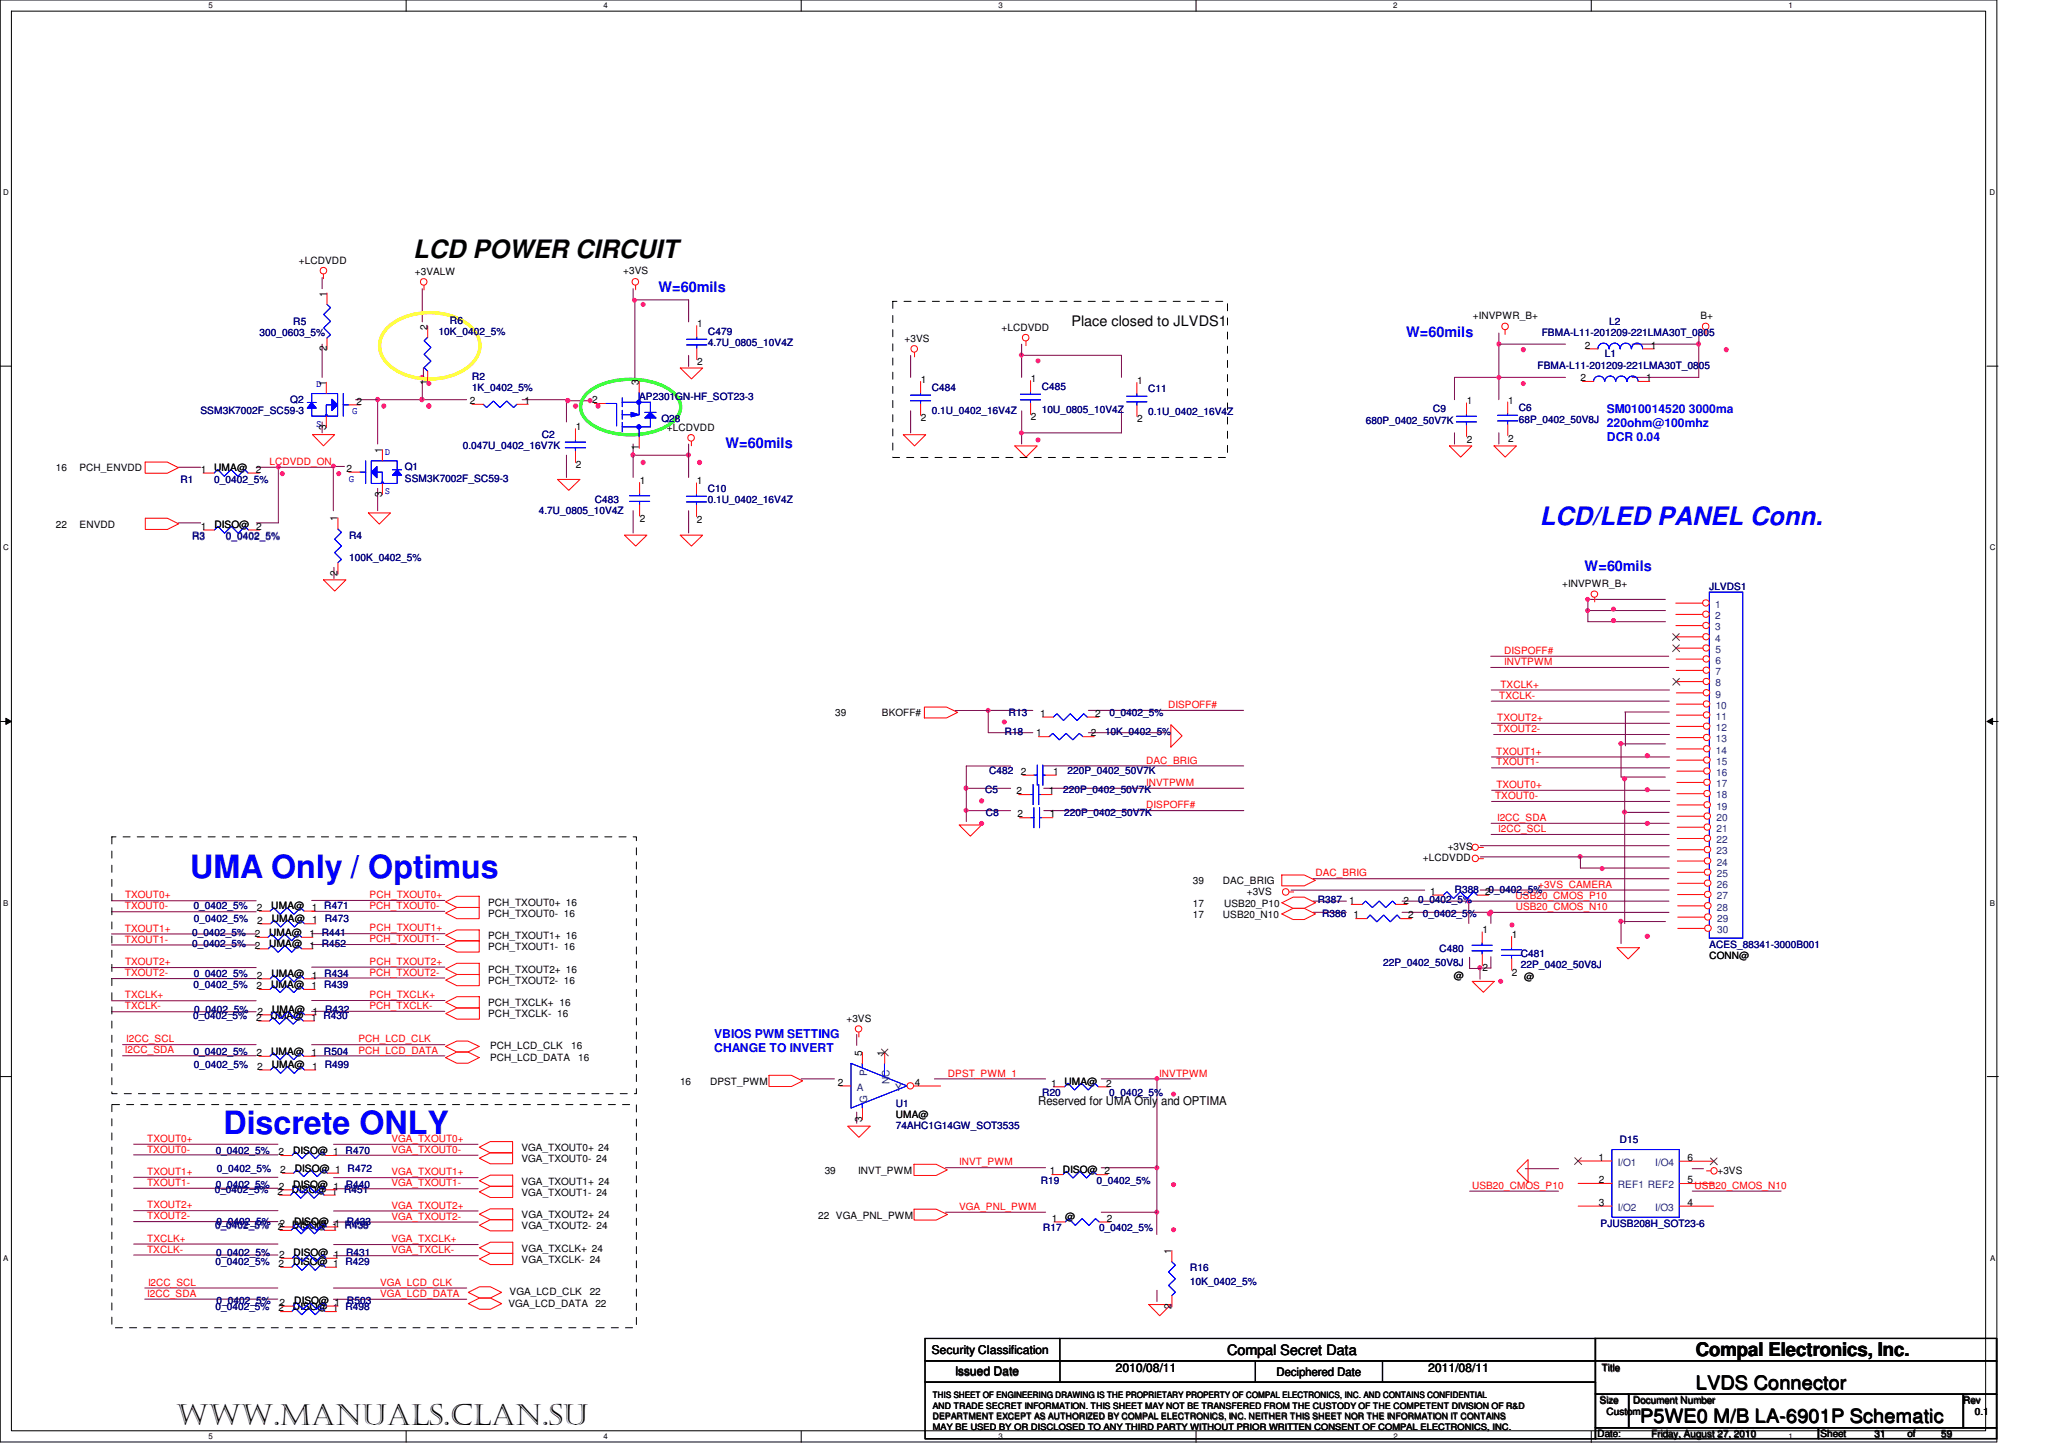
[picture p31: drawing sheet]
<svg xmlns="http://www.w3.org/2000/svg" width="297mm" height="210mm" viewBox="0 0 297 210" stroke-linecap="round" stroke-linejoin="round" font-family="sans-serif">
<defs><g id="words">
<g font-size="4.6" fill="#00f">
<text x="27.4" y="126.6">UMA Only / Optimus</text>
<text x="32.2" y="163.6">Discrete ONLY</text>
</g>
<text font-size="4.2" x="25.4" y="205.5">www.manuals.clan.su</text>
<text font-size="3.7" x="59.6" y="37.2">LCD POWER CIRCUIT</text>
<text font-size="3.7" fill="#00f" x="222.2" y="75.8">LCD/LED PANEL Conn.</text>
<g font-size="2.7">
<text x="244.6" y="195.6">Compal Electronics, Inc.</text>
<text x="244.6" y="200.4">LVDS Connector</text>
<text x="236.6" y="205.2">P5WE0 M/B LA-6901P Schematic</text>
</g>
<g font-size="2.1" fill="#00f">
<text x="95" y="42.2">W=60mils</text>
<text x="202.8" y="48.6">W=60mils</text>
<text x="104.7" y="64.7">W=60mils</text>
<text x="228.6" y="82.4">W=60mils</text>
</g>
<g font-size="2.1">
<text x="154.6" y="47">Place closed to JLVDS1</text>
<text x="177" y="195.5">Compal Secret Data</text>
</g>
<g font-size="1.7" fill="#00f">
<text x="231.8" y="59.6">SM010014520 3000ma</text>
<text x="231.8" y="61.6">220ohm@100mhz</text>
<text x="231.8" y="63.7">DCR 0.04</text>
<text x="103" y="149.7">VBIOS PWM SETTING</text>
<text x="103" y="151.8">CHANGE TO INVERT</text>
</g>
<g font-size="1.7">
<text x="149.8" y="159.4">Reserved for UMA Only and OPTIMA</text>
<text x="134.4" y="195.3">Security Classification</text>
<text x="160.9" y="197.9">2010/08/11</text>
<text x="206" y="197.9">2011/08/11</text>
<text x="137.8" y="198.4">Issued Date</text>
<text x="184.1" y="198.5">Deciphered Date</text>
</g>
<g font-size="1.5" fill="#000080">
<text x="42.3" y="46.9">R5</text>
<text x="64.9" y="46.8">R6</text>
<text x="232.2" y="46.8">L2</text>
<text x="37.4" y="48.5">300_0603_5%</text>
<text x="63.3" y="48.4">10K_0402_5%</text>
<text x="102.1" y="48.3">C479</text>
<text x="102.1" y="50">4.7U_0805_10V4Z</text>
<text x="221.8" y="53.2">FBMA-L11-201209-221LMA30T_0805</text>
<text x="222.4" y="48.4">FBMA-L11-201209-221LMA30T_0805</text>
<text x="231.5" y="51.6">L1</text>
<text x="28.9" y="59.8">SSM3K7002F_SC59-3</text>
<text x="41.9" y="58.1">Q2</text>
<text x="68.1" y="54.9">R2</text>
<text x="68.1" y="56.4">1K_0402_5%</text>
<text x="92.2" y="57.7">AP2301GN-HF_SOT23-3</text>
<text x="134.4" y="56.4">C484</text>
<text x="134.4" y="59.7">0.1U_0402_16V4Z</text>
<text x="150.3" y="56.3">C485</text>
<text x="150.3" y="59.5">10U_0805_10V4Z</text>
<text x="165.6" y="56.6">C11</text>
<text x="165.6" y="59.8">0.1U_0402_16V4Z</text>
<text x="206.7" y="59.5">C9</text>
<text x="66.7" y="64.8">0.047U_0402_16V7K</text>
<text x="78.2" y="63.2">C2</text>
<text x="95.4" y="60.9">Q28</text>
<text x="197" y="61.1">680P_0402_50V7K</text>
<text x="26" y="69.6">R1</text>
<text x="30.9" y="69.6">0_0402_5%</text>
<text x="58.4" y="67.9">Q1</text>
<text x="58.4" y="69.5">SSM3K7002F_SC59-3</text>
<text x="102.1" y="71">C10</text>
<text x="27.7" y="77.8">R3</text>
<text x="32.6" y="77.8">0_0402_5%</text>
<text x="50.4" y="77.7">R4</text>
<text x="77.7" y="74.2">4.7U_0805_10V4Z</text>
<text x="85.8" y="72.5">C483</text>
<text x="102.1" y="72.6">0.1U_0402_16V4Z</text>
<text x="50.4" y="80.9">100K_0402_5%</text>
<text x="145.5" y="103.2">R13</text>
<text x="160" y="103.2">0_0402_5%</text>
<text x="142.7" y="111.6">C482</text>
<text x="154" y="111.6">220P_0402_50V7K</text>
<text x="142.1" y="114.4">C5</text>
<text x="142.2" y="117.7">C8</text>
<text x="153.4" y="114.4">220P_0402_50V7K</text>
<text x="153.5" y="117.7">220P_0402_50V7K</text>
<text x="27.9" y="131.2">0_0402_5%</text>
<text x="209.9" y="128.9">R388</text>
<text x="28" y="133">0_0402_5%</text>
<text x="190.7" y="132.3">R386</text>
<text x="205.3" y="132.3">0_0402_5%</text>
<text x="207.6" y="137.4">C480</text>
<text x="27.9" y="142.5">0_0402_5%</text>
<text x="27.9" y="140.9">0_0402_5%</text>
<text x="199.5" y="139.4">22P_0402_50V8J</text>
<text x="219.4" y="138">C481</text>
<text x="219.4" y="139.7">22P_0402_50V8J</text>
<text x="27.9" y="147">0_0402_5%</text>
<text x="28" y="146.1">0_0402_5%</text>
<text x="27.9" y="152.1">0_0402_5%</text>
<text x="28" y="154.1">0_0402_5%</text>
<text x="129.2" y="159.6">U1</text>
<text x="150.4" y="158.1">R20</text>
<text x="160" y="158.1">0_0402_5%</text>
<text x="31.1" y="166.4">0_0402_5%</text>
<text x="129.2" y="162.8">74AHC1G14GW_SOT3535</text>
<text x="233.7" y="164.9">D15</text>
<text x="31.1" y="171.4">0_0402_5%</text>
<text x="31.3" y="169">0_0402_5%</text>
<text x="150.1" y="170.8">R19</text>
<text x="158.2" y="170.8">0_0402_5%</text>
<text x="31" y="177.2">0_0402_5%</text>
<text x="31.2" y="176.8">0_0402_5%</text>
<text x="50" y="176.8">R433</text>
<text x="150.5" y="177.6">R17</text>
<text x="158.5" y="177.6">0_0402_5%</text>
<text x="230.9" y="177">PJUSB208H_SOT23-6</text>
<text x="31.1" y="182.5">0_0402_5%</text>
<text x="31.2" y="181.2">0_0402_5%</text>
<text x="171.7" y="183.4">R16</text>
<text x="171.7" y="185.3">10K_0402_5%</text>
<text x="31.1" y="188.9">0_0402_5%</text>
<text x="31.2" y="188.1">0_0402_5%</text>
</g>
<g font-size="1.5">
<text x="47.1" y="42.8" transform="rotate(-90 47.1 42.8)">1</text>
<text x="61.7" y="47.5" transform="rotate(-90 61.7 47.5)">2</text>
<text x="100.6" y="47.2">1</text>
<text x="47.1" y="50.7" transform="rotate(-90 47.1 50.7)">2</text>
<text x="100.6" y="52.7">2</text>
<text x="228.6" y="50.3">2</text>
<text x="238.1" y="50.3">1</text>
<text x="47" y="55.7" transform="rotate(-90 47 55.7)">1</text>
<text x="51.5" y="58.4">2</text>
<text x="61.7" y="55.5" transform="rotate(-90 61.7 55.5)">1</text>
<text x="67.8" y="58.3">2</text>
<text x="75.7" y="58.3">1</text>
<text x="85.4" y="58.2">2</text>
<text x="92.2" y="55.5" transform="rotate(-90 92.2 55.5)">3</text>
<text x="132.9" y="55.2">1</text>
<text x="148.7" y="55.1">1</text>
<text x="164.1" y="55.4">1</text>
<text x="211.6" y="58.3">1</text>
<text x="228" y="55">2</text>
<text x="237.5" y="55">1</text>
<text x="47" y="62" transform="rotate(-90 47 62)">3</text>
<text x="55.1" y="65.4" transform="rotate(-90 55.1 65.4)">1</text>
<text x="83.1" y="62">1</text>
<text x="92.2" y="65" transform="rotate(-90 92.2 65)">1</text>
<text x="132.9" y="60.8">2</text>
<text x="148.7" y="60.6">2</text>
<text x="164.1" y="60.9">2</text>
<text x="211.6" y="63.9">2</text>
<text x="29" y="68.2">1</text>
<text x="30.9" y="68">UMA@</text>
<text x="36.9" y="68.2">2</text>
<text x="50" y="68.1">2</text>
<text x="55.1" y="71.7" transform="rotate(-90 55.1 71.7)">3</text>
<text x="83.1" y="67.6">2</text>
<text x="92.3" y="69.8">1</text>
<text x="100.5" y="69.8">1</text>
<text x="29" y="76.4">1</text>
<text x="30.9" y="76.2">DISO@ 2</text>
<text x="48.7" y="75.2" transform="rotate(-90 48.7 75.2)">1</text>
<text x="92.3" y="75.3">2</text>
<text x="100.5" y="75.4">2</text>
<text x="48.7" y="83.1" transform="rotate(-90 48.7 83.1)">2</text>
<text x="150.1" y="103.4">1</text>
<text x="158" y="103.4">2</text>
<text x="147.2" y="111.8">2</text>
<text x="151.9" y="111.8">1</text>
<text x="146.7" y="114.6">2</text>
<text x="146.8" y="117.9">2</text>
<text x="151.3" y="114.6">1</text>
<text x="151.4" y="117.9">1</text>
<text x="37" y="131.4">2</text>
<text x="39.1" y="131.2">UMA@</text>
<text x="45" y="131.4">1 R471</text>
<text x="206.3" y="129.1">1</text>
<text x="214.2" y="129.1">20_0402_5%</text>
<text x="37.1" y="133.2">2</text>
<text x="39.2" y="133">UMA@</text>
<text x="45" y="133.2">1 R473</text>
<text x="195.3" y="132.5">1</text>
<text x="203.1" y="132.5">2</text>
<text x="213.9" y="134.6">1</text>
<text x="218.1" y="135.3">1</text>
<text x="37" y="142.7">2</text>
<text x="37" y="141.2">2</text>
<text x="39.1" y="142.5">UMA@</text>
<text x="39.1" y="140.9">UMA@</text>
<text x="45" y="142.7">1 R439</text>
<text x="45" y="141.2">1 R434</text>
<text x="209.7" y="141.3">@</text>
<text x="213.9" y="140.1">2</text>
<text x="218.1" y="140.8">2</text>
<text x="219.9" y="141.3">@</text>
<text x="36.9" y="147.2">2</text>
<text x="37.1" y="146.4">2</text>
<text x="39" y="147">UMA@</text>
<text x="39.2" y="146.1">UMA@</text>
<text x="44.9" y="147.2">1 R430</text>
<text x="45.1" y="146.4">1 R432</text>
<text x="37" y="152.3">2</text>
<text x="37.1" y="154.3">2</text>
<text x="39.1" y="152.1">UMA@</text>
<text x="39.2" y="154.1">UMA@</text>
<text x="44.9" y="152.3">1 R504</text>
<text x="45" y="154.3">1 R499</text>
<text x="124.4" y="152.3" transform="rotate(-90 124.4 152.3)">5</text>
<text x="127.6" y="152.3" transform="rotate(-90 127.6 152.3)">1</text>
<text x="120.9" y="156.6">2</text>
<text x="124.4" y="161.8" transform="rotate(-90 124.4 161.8)">3</text>
<text x="129.2" y="161.2">UMA@</text>
<text x="132" y="156.6">4</text>
<text x="151.7" y="156.7">1</text>
<text x="153.6" y="156.5">UMA@</text>
<text x="159.6" y="156.8">2</text>
<text x="40.2" y="166.7">2</text>
<text x="42.3" y="166.4">DISO@ 1 R470</text>
<text x="230.6" y="167.4">1</text>
<text x="243.4" y="167.5">6</text>
<text x="40.2" y="171.6">2</text>
<text x="40.4" y="169.2">2</text>
<text x="42.3" y="171.4">DISO@ 1 R440</text>
<text x="42.5" y="169">DISO@ 1 R472</text>
<text x="151.4" y="169.4">1</text>
<text x="153.3" y="169.2">DISO@ 2</text>
<text x="230.6" y="170.7">2</text>
<text x="230.6" y="174">3</text>
<text x="243.4" y="174">4</text>
<text x="243.4" y="170.7">5</text>
<text x="40.1" y="177.5">2</text>
<text x="40.3" y="177">2</text>
<text x="42.2" y="177.2">DISO@ 11 R438</text>
<text x="42.4" y="176.8">DISO@</text>
<text x="151.8" y="176.2">1</text>
<text x="153.7" y="176.1">@</text>
<text x="159.7" y="176.2">2</text>
<text x="40.2" y="182.8">2</text>
<text x="40.3" y="181.5">2</text>
<text x="42.3" y="182.5">DISO@ 1 R429</text>
<text x="42.4" y="181.2">DISO@ 1 R431</text>
<text x="169" y="180.9" transform="rotate(-90 169 180.9)">1</text>
<text x="40.2" y="189.2">2</text>
<text x="40.3" y="188.4">2</text>
<text x="42.3" y="188.9">DISO@ 1 R498</text>
<text x="42.4" y="188.1">DISO@ 1 R503</text>
<text x="169" y="188.9" transform="rotate(-90 169 188.9)">2</text>
</g>
<g font-size="1.5" fill="#00f">
<text x="45.6" y="55.9">D</text>
<text x="50.8" y="59.8">G</text>
<text x="45.6" y="61.5">S</text>
<text x="55.5" y="65.6">D</text>
<text x="50.3" y="69.5">G</text>
<text x="55.5" y="71.2">S</text>
</g>
<g font-size="1.5" fill="#004080">
<text x="247.5" y="105.5">12</text>
<text x="247.5" y="107.1">13</text>
<text x="247.6" y="108.7">14</text>
<text x="247.6" y="110.3">15</text>
<text x="247.6" y="111.9">16</text>
<text x="247.6" y="113.6">17</text>
<text x="247.6" y="115.2">18</text>
<text x="247.6" y="116.8">19</text>
<text x="247.6" y="118.4">20</text>
<text x="247.6" y="120">21</text>
<text x="247.6" y="121.6">22</text>
<text x="247.6" y="123.3">23</text>
<text x="247.7" y="124.9">24</text>
<text x="247.7" y="126.5">25</text>
<text x="247.7" y="128.1">26</text>
<text x="247.7" y="129.7">27</text>
<text x="247.7" y="131.4">28</text>
<text x="247.7" y="133">29</text>
<text x="247.7" y="134.6">30</text>
<text x="125.1" y="155.2" transform="rotate(-90 125.1 155.2)">P</text>
<text x="123.6" y="157.3">A</text>
<text x="125.1" y="159.1" transform="rotate(-90 125.1 159.1)">G</text>
<text x="128.3" y="156.4" transform="rotate(-90 128.3 156.4)">NC</text>
<text x="129.2" y="157.4">Y</text>
<text x="233.4" y="168.2">I/O1</text>
<text x="233.4" y="171.4">REF1 REF2</text>
<text x="238.8" y="168.2">I/O4</text>
<text x="233.4" y="174.7">I/O2</text>
<text x="238.8" y="174.7">I/O3</text>
</g>
<g font-size="1.4">
<text x="43.1" y="38">+LCDVDD</text>
<text x="59.9" y="39.6">+3VALW</text>
<text x="89.9" y="39.5">+3VS</text>
<text x="144.5" y="47.7">+LCDVDD</text>
<text x="212.5" y="46.1">+INVPWR_B+</text>
<text x="245.3" y="46.1">B+</text>
<text x="130.5" y="49.3">+3VS</text>
<text x="217.6" y="58.2">1</text>
<text x="96.2" y="62.1">+LCDVDD</text>
<text x="217.6" y="63.7">2</text>
<text x="8.1" y="68">16</text>
<text x="11.5" y="68">PCH_ENVDD</text>
<text x="8.1" y="76.1">22</text>
<text x="11.5" y="76.1">ENVDD</text>
<text x="225.4" y="84.7">+INVPWR_B+</text>
<text x="120.5" y="103.4">39</text>
<text x="127.2" y="103.4">BKOFF#</text>
<text x="149.5" y="106.2">1</text>
<text x="157.3" y="106.2">2</text>
<text x="205.3" y="124.3">+LCDVDD</text>
<text x="208.9" y="122.6">+3VS</text>
<text x="70.4" y="130.7">PCH_TXOUT0+ 16</text>
<text x="172.1" y="127.6">39</text>
<text x="172.1" y="130.8">17</text>
<text x="176.4" y="127.6">DAC_BRIG</text>
<text x="176.6" y="130.8">USB20_P10</text>
<text x="179.9" y="129.1">+3VS</text>
<text x="194.6" y="130.4">1</text>
<text x="202.5" y="130.4">2</text>
<text x="36.8" y="135.2">2</text>
<text x="36.8" y="136.8">2</text>
<text x="38.8" y="135">UMA@</text>
<text x="38.8" y="136.6">UMA@</text>
<text x="44.6" y="135.2">1 R441</text>
<text x="44.6" y="136.8">1 R452</text>
<text x="70.4" y="132.3">PCH_TXOUT0- 16</text>
<text x="70.4" y="135.5">PCH_TXOUT1+ 16</text>
<text x="70.4" y="137.1">PCH_TXOUT1- 16</text>
<text x="172.1" y="132.4">17</text>
<text x="176.4" y="132.4">USB20_N10</text>
<text x="70.4" y="140.3">PCH_TXOUT2+ 16</text>
<text x="70.4" y="141.9">PCH_TXOUT2- 16</text>
<text x="246.6" y="138.3">CONN@</text>
<text x="70.4" y="145.1">PCH_TXCLK+ 16</text>
<text x="70.4" y="146.8">PCH_TXCLK- 16</text>
<text x="122.1" y="147.4">+3VS</text>
<text x="70.7" y="151.4">PCH_LCD_CLK</text>
<text x="70.7" y="153">PCH_LCD_DATA</text>
<text x="82.4" y="151.4">16</text>
<text x="83.4" y="153">16</text>
<text x="98.1" y="156.5">16</text>
<text x="102.4" y="156.5">DPST_PWM</text>
<text x="75.2" y="166.1">VGA_TXOUT0+ 24</text>
<text x="75.2" y="167.7">VGA_TXOUT0- 24</text>
<text x="40" y="172.4">2</text>
<text x="42.1" y="172.1">DISO@ 1 R451</text>
<text x="75.2" y="172.5">VGA_TXOUT1- 24</text>
<text x="75.2" y="170.9">VGA_TXOUT1+ 24</text>
<text x="119" y="169.3">39</text>
<text x="123.8" y="169.3">INVT_PWM</text>
<text x="247.8" y="169.3">+3VS</text>
<text x="75.2" y="177.3">VGA_TXOUT2- 24</text>
<text x="75.2" y="175.8">VGA_TXOUT2+ 24</text>
<text x="118" y="175.8">22 VGA_PNL_PWM</text>
<text x="75.2" y="182.2">VGA_TXCLK- 24</text>
<text x="75.3" y="180.6">VGA_TXCLK+ 24</text>
<text x="73.3" y="188.6">VGA_LCD_DATA</text>
<text x="73.5" y="186.8">VGA_LCD_CLK</text>
<text x="85.1" y="186.8">22</text>
<text x="85.9" y="188.6">22</text>
<text x="231" y="197.8">Title</text>
<text x="230.7" y="202.4">Size</text>
<text x="235.6" y="202.4">Document Number</text>
<text x="283.2" y="202.4">Rev</text>
<text x="230.4" y="207.3">Date:</text>
<text x="231.7" y="204.1">Custom</text>
<text x="238.2" y="207.3">Friday, August 27, 2010</text>
<text x="262.6" y="207.3">Sheet</text>
<text x="270.4" y="207.3">31</text>
<text x="275.1" y="207.3">of</text>
<text x="280" y="207.3">59</text>
<text x="284.8" y="204.1">0.1</text>
</g>
<g font-size="1.4" fill="#000080">
<text x="219.1" y="59.4">C6</text>
<text x="219.1" y="61">68P_0402_50V8J</text>
<text x="246.6" y="85.2">JLVDS1</text>
<text x="144.9" y="106">R18</text>
<text x="159.4" y="106">10K_0402_5%</text>
<text x="190.1" y="130.2">R387</text>
<text x="204.6" y="130.2">0_0402_5%</text>
<text x="27.7" y="135">0_0402_5%</text>
<text x="27.7" y="136.6">0_0402_5%</text>
<text x="246.6" y="136.7">ACES_88341-3000B001</text>
<text x="31" y="172.1">0_0402_5%</text>
</g>
<g font-size="1.4" fill="#f00">
<text x="38.9" y="67.1">LCDVDD_ON</text>
<text x="217" y="94.3">DISPOFF#</text>
<text x="217" y="95.9">INVTPWM</text>
<text x="216.3" y="100.8">TXCLK-</text>
<text x="216.5" y="99.2">TXCLK+</text>
<text x="168.5" y="102.1">DISPOFF#</text>
<text x="216" y="105.6">TXOUT2-</text>
<text x="216" y="104">TXOUT2+</text>
<text x="165.4" y="110.2">DAC_BRIG</text>
<text x="165.4" y="113.4">INVTPWM</text>
<text x="215.8" y="110.4">TXOUT1-</text>
<text x="215.9" y="108.9">TXOUT1+</text>
<text x="215.9" y="113.7">TXOUT0+</text>
<text x="165.4" y="116.6">DISPOFF#</text>
<text x="215.7" y="115.3">TXOUT0-</text>
<text x="216" y="118.4">I2CC_SDA</text>
<text x="216.1" y="120">I2CC_SCL</text>
<text x="18" y="131.2">TXOUT0-</text>
<text x="18" y="129.6">TXOUT0+</text>
<text x="53.3" y="131.1">PCH_TXOUT0-</text>
<text x="53.3" y="129.6">PCH_TXOUT0+</text>
<text x="189.8" y="126.4">DAC_BRIG</text>
<text x="218.6" y="129.7">USB20_CMOS_P10</text>
<text x="218.7" y="131.3">USB20_CMOS_N10</text>
<text x="221.9" y="128.1">+3VS_CAMERA</text>
<text x="18" y="136">TXOUT1-</text>
<text x="18" y="134.4">TXOUT1+</text>
<text x="53.3" y="135.9">PCH_TXOUT1-</text>
<text x="53.3" y="134.4">PCH_TXOUT1+</text>
<text x="18" y="140.8">TXOUT2-</text>
<text x="18" y="139.2">TXOUT2+</text>
<text x="53.3" y="140.8">PCH_TXOUT2-</text>
<text x="53.3" y="139.2">PCH_TXOUT2+</text>
<text x="53.3" y="144">PCH_TXCLK+</text>
<text x="18" y="145.6">TXCLK-</text>
<text x="18" y="144">TXCLK+</text>
<text x="53.3" y="145.6">PCH_TXCLK-</text>
<text x="18" y="152">I2CC_SDA</text>
<text x="18.2" y="150.4">I2CC_SCL</text>
<text x="51.7" y="150.4">PCH_LCD_CLK</text>
<text x="51.7" y="152">PCH_LCD_DATA</text>
<text x="136.8" y="155.3">DPST_PWM_1</text>
<text x="167.2" y="155.3">INVTPWM</text>
<text x="21.2" y="166.3">TXOUT0-</text>
<text x="21.2" y="164.7">TXOUT0+</text>
<text x="56.5" y="164.7">VGA_TXOUT0+</text>
<text x="56.5" y="166.3">VGA_TXOUT0-</text>
<text x="21.2" y="171.1">TXOUT1-</text>
<text x="21.2" y="169.5">TXOUT1+</text>
<text x="56.5" y="171.2">VGA_TXOUT1-</text>
<text x="56.5" y="169.6">VGA_TXOUT1+</text>
<text x="138.4" y="168.1">INVT_PWM</text>
<text x="212.4" y="171.5">USB20_CMOS_P10</text>
<text x="244.5" y="171.5">USB20_CMOS_N10</text>
<text x="21.2" y="175.9">TXOUT2-</text>
<text x="21.2" y="179.1">TXCLK+</text>
<text x="21.2" y="174.3">TXOUT2+</text>
<text x="56.5" y="176">VGA_TXOUT2-</text>
<text x="56.5" y="174.4">VGA_TXOUT2+</text>
<text x="56.5" y="179.2">VGA_TXCLK+</text>
<text x="138.4" y="174.5">VGA_PNL_PWM</text>
<text x="21.2" y="180.7">TXCLK-</text>
<text x="21.4" y="185.5">I2CC_SCL</text>
<text x="54.8" y="185.5">VGA_LCD_CLK</text>
<text x="56.5" y="180.8">VGA_TXCLK-</text>
<text x="21.2" y="187.1">I2CC_SDA</text>
<text x="54.8" y="187.1">VGA_LCD_DATA</text>
</g>
<g font-size="1.4" fill="#004080">
<text x="247.4" y="87.7">1</text>
<text x="247.4" y="89.3">2</text>
<text x="247.4" y="90.9">3</text>
<text x="247.5" y="92.6">4</text>
<text x="247.5" y="94.2">5</text>
<text x="247.5" y="95.8">6</text>
<text x="247.5" y="97.4">7</text>
<text x="247.5" y="99">8</text>
<text x="247.5" y="100.6">9</text>
<text x="247.5" y="102.3">10</text>
<text x="247.5" y="103.8">11</text>
</g>
<g font-size="1.3">
<text x="134.5" y="201.7">THIS SHEET OF ENGINEERING DRAWING IS THE PROPRIETARY PROPERTY OF COMPAL ELECTRONICS, INC. AND CONTAINS CONFIDENTIAL</text>
<text x="134.5" y="203.2">AND TRADE SECRET INFORMATION. THIS SHEET MAY NOT BE TRANSFERED FROM THE CUSTODY OF THE COMPETENT DIVISION OF R&amp;D</text>
<text x="134.5" y="204.7">DEPARTMENT EXCEPT AS AUTHORIZED BY COMPAL ELECTRONICS, INC. NEITHER THIS SHEET NOR THE INFORMATION IT CONTAINS</text>
<text x="134.5" y="206.3">MAY BE USED BY OR DISCLOSED TO ANY THIRD PARTY WITHOUT PRIOR WRITTEN CONSENT OF COMPAL ELECTRONICS, INC.</text>
</g>
<g font-size="1.1">
<text x="30.1" y="1.1">5</text>
<text x="87" y="1.1">4</text>
<text x="144" y="1.1">3</text>
<text x="201" y="1.1">2</text>
<text x="258" y="1.1">1</text>
<text x=".5" y="28.2">D</text>
<text x="287" y="28.2">D</text>
<text x=".5" y="79.4">C</text>
<text x="287" y="79.4">C</text>
<text x=".5" y="130.6">B</text>
<text x="287.1" y="130.6">B</text>
<text x=".5" y="181.9">A</text>
<text x="287.1" y="181.9">A</text>
<text x="30.1" y="207.6">5</text>
<text x="87" y="207.6">4</text>
<text x="144" y="207.6">3</text>
<text x="201" y="207.6">2</text>
<text x="258" y="207.6">1</text>
</g>
</g></defs>
<path d="M0 0h288.1v208h-288zM1.6 1.6h284.9v204.8h-284.9z" fill="none" stroke="#000" stroke-width=".14"/>
<g fill="#fff">
<path d="M30.1 .2h.6v1.2h-.6z"/>
<path d="M30.1 206.6h.6v1.2h-.6z"/>
</g>
<path d="M58.6 0v1.6M58.6 206.4v1.6" fill="none" stroke="#000" stroke-width=".14"/>
<g fill="#fff">
<path d="M87 .2h.6v1.2h-.6z"/>
<path d="M87 206.6h.6v1.2h-.6z"/>
</g>
<path d="M115.6 0v1.6M115.6 206.5v1.6" fill="none" stroke="#000" stroke-width=".14"/>
<g fill="#fff">
<path d="M144 .2h.6v1.2h-.6z"/>
<path d="M144 206.6h.6v1.2h-.6z"/>
</g>
<path d="M172.5 0v1.6M172.5 206.5v1.6" fill="none" stroke="#000" stroke-width=".14"/>
<g fill="#fff">
<path d="M201 .2h.6v1.2h-.6z"/>
<path d="M201 206.7h.6v1.1h-.6z"/>
</g>
<path d="M229.6 0v1.6M229.6 206.5v1.6" fill="none" stroke="#000" stroke-width=".14"/>
<g fill="#fff">
<path d="M258 .2h.6v1.2h-.6z"/>
<path d="M258 206.7h.6v1.1h-.6z"/>
<path d="M.5 27.2h.7v1.2h-.7z"/>
<path d="M287 27.2h.8v1.2h-.8z"/>
<path d="M.5 78.4h.7v1.2h-.7z"/>
<path d="M287.1 78.4h.7v1.2h-.7z"/>
</g>
<path d="M0 52.8h1.6M286.6 52.8h1.6" fill="none" stroke="#000" stroke-width=".14"/>
<g fill="#fff">
<path d="M.5 129.7h.7v1.1h-.7z"/>
<path d="M287.1 129.7h.7v1.1h-.7z"/>
</g>
<path d="M0 104.1h1.6M.8 103.6l.8 .5-.8 .4zM286.7 104.1h1.6M286.7 104.1l.8-.5v.9z" fill="none" stroke="#000" stroke-width=".14"/>
<path d="M.8 103.6l.8 .5-.8 .4zM286.7 104.1l.8-.5v.9z" fill="#000"/>
<g fill="#fff">
<path d="M.5 180.9h.7v1.2h-.7z"/>
<path d="M287.1 180.9h.7v1.2h-.7z"/>
</g>
<path d="M0 155.3h1.6M286.7 155.3h1.6" fill="none" stroke="#000" stroke-width=".14"/>
<path d="M81.7 57.7v3.2M81.7 65.7v3.2M91.3 73.7v3.2M91.3 64.1v1.6h8M99.3 73.7v3.2" fill="none" stroke="#800040" stroke-width=".14"/>
<circle cx="99.3" cy="65.6" r=".31" fill="#f0f"/>
<circle cx="99.3" cy="65.6" r=".31" fill="none" stroke="#f0f" stroke-width=".14"/>
<circle cx="91.3" cy="65.6" r=".31" fill="#f0f"/>
<circle cx="91.3" cy="65.6" r=".31" fill="none" stroke="#f0f" stroke-width=".14"/>
<path d="M60.9 57.7h6.4M91.3 65.7v3.2M99.3 64.1v4.8" fill="none" stroke="#800040" stroke-width=".14"/>
<circle cx="60.9" cy="57.6" r=".31" fill="#f0f"/>
<circle cx="60.9" cy="57.6" r=".31" fill="none" stroke="#f0f" stroke-width=".14"/>
<path d="M46.5 40v1.6M46.5 49.7v4.7M60.9 41.6v4.8M75.3 57.7h6.4M91.3 41.6v1.7h8v3.1M99.3 51.3v1.6M216.2 48v6.4h9.6M46.5 60.9v1.5" fill="none" stroke="#800040" stroke-width=".14"/>
<circle cx="216.2" cy="49.6" r=".31" fill="#f0f"/>
<circle cx="216.2" cy="49.6" r=".31" fill="none" stroke="#f0f" stroke-width=".14"/>
<path d="M209.8 57.7v-3.3h6.4v3.3M209.8 62.4v1.7M216.2 62.4v1.7" fill="none" stroke="#800040" stroke-width=".14"/>
<circle cx="216.2" cy="54.4" r=".3" fill="#f0f"/>
<circle cx="216.2" cy="54.4" r=".3" fill="none" stroke="#f0f" stroke-width=".14"/>
<path d="M216.2 49.7h9.6M235.5 49.7h9.6v4.7h-9.6" fill="none" stroke="#800040" stroke-width=".14"/>
<circle cx="245" cy="49.6" r=".31" fill="#f0f"/>
<circle cx="245" cy="49.6" r=".31" fill="none" stroke="#f0f" stroke-width=".14"/>
<path d="M147.4 54.4v-3.1h14.4v3.1" fill="none" stroke="#800040" stroke-width=".14"/>
<circle cx="147.3" cy="51.2" r=".3" fill="#f0f"/>
<circle cx="147.3" cy="51.2" r=".3" fill="none" stroke="#f0f" stroke-width=".14"/>
<path d="M131.4 51.3v3.1M131.4 59.3v3.1M147.4 49.7v1.6M161.8 59.3v3.1M147.4 62.4v1.7M142.6 102.5h6.4M157 102.5h22.4M157 105.7h11.2" fill="none" stroke="#800040" stroke-width=".14"/>
<circle cx="142.6" cy="102.5" r=".3" fill="#f0f"/>
<circle cx="142.6" cy="102.5" r=".3" fill="none" stroke="#f0f" stroke-width=".14"/>
<path d="M147.4 59.3v3.1h14.4M142.6 102.5v3.2h6.4" fill="none" stroke="#800040" stroke-width=".14"/>
<circle cx="147.3" cy="62.4" r=".3" fill="#f0f"/>
<circle cx="147.3" cy="62.4" r=".3" fill="none" stroke="#f0f" stroke-width=".14"/>
<path d="M229.1 86.5h11.2M240.3 88.1h-11.2v1.6" fill="none" stroke="#800040" stroke-width=".14"/>
<circle cx="229" cy="88.1" r=".3" fill="#f0f"/>
<circle cx="229" cy="88.1" r=".3" fill="none" stroke="#f0f" stroke-width=".14"/>
<path d="M229.1 89.7h11.2M240.3 107.3h-6.4v4.8" fill="none" stroke="#800040" stroke-width=".14"/>
<circle cx="233.8" cy="107.3" r=".31" fill="#f0f"/>
<circle cx="233.8" cy="107.3" r=".31" fill="none" stroke="#f0f" stroke-width=".14"/>
<path d="M233.9 112.1h6.4M233.9 132.9h6.4" fill="none" stroke="#800040" stroke-width=".14"/>
<circle cx="233.8" cy="132.9" r=".31" fill="#f0f"/>
<circle cx="233.8" cy="132.9" r=".31" fill="none" stroke="#f0f" stroke-width=".14"/>
<path d="M60.9 57.7h-6.4v6.4M54.5 70.5v3.2M233.9 132.9v3.2" fill="none" stroke="#800040" stroke-width=".14"/>
<circle cx="60.9" cy="57.6" r=".31" fill="#f0f"/>
<circle cx="60.9" cy="57.6" r=".31" fill="none" stroke="#f0f" stroke-width=".14"/>
<circle cx="54.5" cy="57.6" r=".31" fill="#f0f"/>
<circle cx="54.5" cy="57.6" r=".31" fill="none" stroke="#f0f" stroke-width=".14"/>
<path d="M51.3 57.7h3.2M60.9 54.4v3.3" fill="none" stroke="#800040" stroke-width=".14"/>
<circle cx="60.9" cy="54.4" r=".3" fill="#f0f"/>
<circle cx="60.9" cy="54.4" r=".3" fill="none" stroke="#f0f" stroke-width=".14"/>
<path d="M229.1 86.5v1.6" fill="none" stroke="#800040" stroke-width=".14"/>
<circle cx="229" cy="86.5" r=".3" fill="#f0f"/>
<circle cx="229" cy="86.5" r=".3" fill="none" stroke="#f0f" stroke-width=".14"/>
<path d="M245.1 48v1.7M139.4 110.5h6.4M139.4 113.7h6.4M150.6 110.5h28.8M150.6 113.7h28.8M150.6 116.9h28.8" fill="none" stroke="#800040" stroke-width=".14"/>
<circle cx="139.3" cy="113.7" r=".31" fill="#f0f"/>
<circle cx="139.3" cy="113.7" r=".31" fill="none" stroke="#f0f" stroke-width=".14"/>
<path d="M139.4 116.9h6.4" fill="none" stroke="#800040" stroke-width=".14"/>
<circle cx="139.4" cy="116.9" r=".3" fill="#f0f"/>
<circle cx="139.4" cy="116.9" r=".3" fill="none" stroke="#f0f" stroke-width=".14"/>
<path d="M49.7 67.3h-1.6v6.4M137.8 102.5h4.8M139.4 110.5v8" fill="none" stroke="#800040" stroke-width=".14"/>
<circle cx="48.1" cy="67.2" r=".3" fill="#f0f"/>
<circle cx="48.1" cy="67.2" r=".3" fill="none" stroke="#f0f" stroke-width=".14"/>
<g fill="none" stroke="#800040" stroke-width=".14">
<path d="M16.1 136.3h20.9M16.1 131.5h20.9M16.1 134.7h20.9M16.1 129.9h20.9M16.1 139.6h20.9M45 136.3h19.2M45 131.5h19.2M45 139.5h19.2M45 129.9h19.2M45 134.7h19.2M16.1 146h20.9M16.1 141.2h20.9"/>
<path d="M16.1 144.4h20.9M17.7 150.7h19.2M17.7 152.3h19.2M44.9 141.1h19.3M45 145.9h19.2M45 150.7h19.2M45 152.3h19.2M45 144.3h19.2M19.3 171.4h20.8M19.3 176.2h20.8M19.3 166.6h20.8M19.3 169.8h20.8"/>
<path d="M19.3 165.1h20.8M19.3 179.5h20.8M19.3 174.7h20.8M48.1 165.1h20.9M48.1 166.7h20.9M48.1 171.5h20.9M48.1 169.9h20.9M48.1 176.3h20.9M48.1 174.7h20.9M48.1 179.5h20.9M136.4 168.5h14.4M166.9 174.9v3.2"/>
<path d="M19.3 181.1h20.8M20.9 187.4h19.2M20.9 185.8h19.2M48.1 185.8h19.2M48.1 187.4h19.2M48.1 181.1h20.9"/>
</g>
<circle cx="166.9" cy="174.9" r=".3" fill="#f0f"/>
<circle cx="166.9" cy="174.9" r=".3" fill="none" stroke="#f0f" stroke-width=".14"/>
<path d="M115.6 155.6h4.8M123.6 149.2v1.6M134.8 155.6h16M158.9 155.6h12.8M123.6 160.4v1.7M158.9 168.5h8v6.4h-8" fill="none" stroke="#800040" stroke-width=".14"/>
<circle cx="166.9" cy="168.5" r=".3" fill="#f0f"/>
<circle cx="166.9" cy="168.5" r=".3" fill="none" stroke="#f0f" stroke-width=".14"/>
<path d="M166.9 155.7v12.8M136.4 174.9h14.4" fill="none" stroke="#800040" stroke-width=".14"/>
<circle cx="166.9" cy="155.6" r=".3" fill="#f0f"/>
<circle cx="166.9" cy="155.6" r=".3" fill="none" stroke="#f0f" stroke-width=".14"/>
<path d="M25.7 75.4h3.2M25.7 67.4h3.2M37 67.4h3.2v8M48.2 81.8v1.7M166.9 186.1v1.7" fill="none" stroke="#800040" stroke-width=".14"/>
<circle cx="40.2" cy="67.4" r=".3" fill="#f0f"/>
<circle cx="40.2" cy="67.4" r=".3" fill="none" stroke="#f0f" stroke-width=".14"/>
<path d="M37 75.4h3.2M40.2 67.4h8M215.1 94.7h25.6M215.1 96.3h25.6M189.4 126.8h51.4M189.4 130h4.8M189.4 131.6h4.8M202.3 130h9.6v3.2M202.3 131.6h12.8v1.6M211.9 130h28.9M213.5 139.6v1.7M215.1 138v1.6" fill="none" stroke="#800040" stroke-width=".14"/>
<circle cx="211.8" cy="130" r=".31" fill="#f0f"/>
<circle cx="211.8" cy="130" r=".31" fill="none" stroke="#f0f" stroke-width=".14"/>
<path d="M215.1 131.6h25.7" fill="none" stroke="#800040" stroke-width=".14"/>
<circle cx="215.1" cy="131.6" r=".3" fill="#f0f"/>
<circle cx="215.1" cy="131.6" r=".3" fill="none" stroke="#f0f" stroke-width=".14"/>
<path d="M213.5 139.7h1.6" fill="none" stroke="#800040" stroke-width=".14"/>
<circle cx="213.5" cy="139.6" r=".3" fill="#f0f"/>
<circle cx="213.5" cy="139.6" r=".3" fill="none" stroke="#f0f" stroke-width=".14"/>
<path d="M234.4 102.7h6.4M240.8 117.2h-6.4v16M213.5 128.4h27.3" fill="none" stroke="#800040" stroke-width=".14"/>
<circle cx="234.4" cy="117.1" r=".31" fill="#f0f"/>
<circle cx="234.4" cy="117.1" r=".31" fill="none" stroke="#f0f" stroke-width=".14"/>
<path d="M234.4 112.4v4.8" fill="none" stroke="#800040" stroke-width=".14"/>
<circle cx="234.4" cy="112.3" r=".31" fill="#f0f"/>
<circle cx="234.4" cy="112.3" r=".31" fill="none" stroke="#f0f" stroke-width=".14"/>
<path d="M215.1 118.8h25.7M213.6 122h27.2M215.1 120.4h25.7M228 123.6h12.8" fill="none" stroke="#800040" stroke-width=".14"/>
<circle cx="228" cy="123.6" r=".3" fill="#f0f"/>
<circle cx="228" cy="123.6" r=".3" fill="none" stroke="#f0f" stroke-width=".14"/>
<g fill="none" stroke="#800040" stroke-width=".14">
<path d="M61.1 53v1.6M91.6 43.4v11.2M215.1 99.5h25.7M215.1 101.2h25.7M215.2 104.4h25.6M215.2 110.8h25.7M215.2 109.2h25.7M215.2 115.6h25.7M215.2 114h25.7M215.5 106h25.3M234.5 102.8v4.8M186.3 128.4h19.2"/>
<path d="M212 138.1v1.6h1.6M213.6 123.6h14.4v1.6h12.8"/>
</g>
<circle cx="91.5" cy="43.3" r=".3" fill="#f0f"/>
<circle cx="91.5" cy="43.3" r=".3" fill="none" stroke="#f0f" stroke-width=".14"/>
<path d="M81.9 57.8h3.3" fill="none" stroke="#800040" stroke-width=".14"/>
<circle cx="85.1" cy="57.8" r=".31" fill="#f0f"/>
<circle cx="85.1" cy="57.8" r=".31" fill="none" stroke="#f0f" stroke-width=".14"/>
<circle cx="81.9" cy="57.8" r=".32" fill="#f0f"/>
<circle cx="81.9" cy="57.8" r=".32" fill="none" stroke="#f0f" stroke-width=".14"/>
<path d="M212 171.8h12.9M220 168.6h4.8M244.1 171.8h12.9M244.1 168.6h1.6" fill="none" stroke="#800040" stroke-width=".14"/>
<g fill="none" stroke="#f00" stroke-width=".14">
<path d="M46.7 39.6v.6M61.2 41.2v.6M91.7 41.2v.6M98.1 53.1h3.3l-1.6 1.6zM131.9 50.8v.7M148 49.2v.7M217.1 47.6v.6M217.5 58v1.6M246.1 47.6v.6M20.9 66.7h3.2l1.6 .8-1.6 .8h-3.2zM21 74.8h3.2l1.6 .8-1.6 .8h-3.2zM45.1 62.7h3.2l-1.6 1.6z"/>
<path d="M53.1 74h3.2l-1.6 1.6zM80.4 69.2h3.3l-1.6 1.5zM90.1 77.2h3.2l-1.6 1.6zM98.1 77.2h3.3l-1.7 1.6zM99.7 63.7v.6M130.3 62.7h3.3l-1.7 1.6zM146.4 64.3h3.2l-1.6 1.6zM209.1 64.3h3.2l-1.6 1.6zM215.5 64.3h3.3l-1.7 1.6zM217.5 61.2v1.6M46.7 83.7h3.2l-1.6 1.6zM230.1 86.2v.6"/>
<path d="M133.4 102h3.1l1.7 .8-1.7 .8h-3.1zM138.4 119h3.2l-1.6 1.6zM149.8 106.3h1.6M156.2 106.3h1.7M168.9 104.5l1.6 1.7-1.6 1.6zM37.1 135.2h1.6M37.1 136.9h1.6M43.5 135.2h1.6M43.5 136.9h1.7M64.3 130.1l1.6-.8h3.2v1.6h-3.2zM64.3 131.7l1.6-.8h3.2v1.6h-3.2zM64.3 134.9l1.6-.7h3.2v1.5h-3.2z"/>
<path d="M64.3 136.5l1.6-.8h3.2v1.6h-3.2zM64.3 139.8l1.6-.8h3.2v1.6h-3.2zM184.9 126.2h3.2l1.7 .8-1.7 .8h-3.2zM184.9 131.8l1.6-.8h1.7l1.6 .8-1.6 .9h-1.7zM184.9 130.2l1.6-.8h1.7l1.6 .8-1.6 .8h-1.7zM186 128.7h.6M194.9 130.5h1.7M201.4 130.5h1.6M213.3 122.3h.7M213.3 123.9h.7M233.3 136.7h3.2l-1.6 1.6zM64.3 151l1.6-.8h1.6l1.6 .8-1.6 .8h-1.6z"/>
<path d="M64.3 152.6l1.6-.8h1.6l1.6 .8-1.6 .8h-1.6zM64.3 141.4l1.6-.8h3.2v1.6h-3.2zM64.3 144.6l1.6-.8h3.2v1.6h-3.2zM64.3 146.2l1.6-.8h3.3v1.6h-3.3zM110.9 155.1h3.3l1.6 .8-1.6 .8h-3.3zM123.9 148.9v.7M212.4 141.6h3.2l-1.6 1.6zM40.3 172.4h1.6M46.8 172.4h1.6M69.1 165.5l1.6-.8h3.2v1.6h-3.2zM69.2 167.1l1.5-.8h3.3v1.6h-3.3zM69.2 171.9l1.5-.8h3.3v1.7h-3.3z"/>
<path d="M69.2 170.3l1.5-.8h3.3v1.6h-3.3zM69.2 176.8l1.5-.8h3.3v1.6h-3.3zM69.2 175.2l1.5-.8h3.3v1.6h-3.3zM122.3 162.5h3.2l-1.6 1.6zM131.9 168h3.1l1.7 .8-1.7 .8h-3.1zM131.9 174.4h3.2l1.6 .8-1.6 .8h-3.2zM218.8 168.9l1.6-1.6v3.2zM246.2 168.9h.6M67.6 186.4l1.6-.8h1.5l1.7 .8-1.7 .9h-1.5zM67.6 188.1l1.6-.8h1.6l1.6 .8-1.6 .8h-1.6zM69.2 181.6l1.5-.8h3.3v1.6h-3.3zM69.2 180l1.5-.8h3.3v1.6h-3.3z"/>
<path d="M165.7 188.2h3.2l-1.6 1.6z"/>
<circle cx="46.7" cy="39" r=".48"/>
<circle cx="61.1" cy="40.7" r=".48"/>
<circle cx="91.6" cy="40.7" r=".48"/>
<circle cx="131.9" cy="50.3" r=".48"/>
<circle cx="148" cy="48.7" r=".48"/>
<circle cx="217.1" cy="47.1" r=".48"/>
<circle cx="246.1" cy="47.1" r=".48"/>
<circle cx="99.7" cy="63.2" r=".48"/>
<circle cx="230" cy="85.7" r=".47"/>
<circle cx="185.5" cy="128.7" r=".48"/>
<circle cx="212.8" cy="123.8" r=".47"/>
<circle cx="212.8" cy="122.2" r=".45"/>
<circle cx="123.9" cy="148.4" r=".47"/>
<circle cx="247.3" cy="168.9" r=".47"/>
</g>
<g fill="none" stroke="#000" stroke-width=".14">
<path d="M133.4 193.1h96.7v3.2h-96.7zM133.4 196.3h96.7v3.1h-96.7zM133.4 199.4h96.7v8.1h-96.7zM133.4 193.1h96.8v3.2h-96.8zM133.4 196.3h96.8v3.1h-96.8zM133.4 199.4h96.8v8.2h-96.8zM133.5 193.1h96.7v3.3h-96.7zM133.5 196.4h96.7v3h-96.7zM133.5 199.4h96.7v8.2h-96.7zM152.9 193.1v3.2M152.9 196.3v3.1M152.9 193.1v6.3"/>
<path d="M152.9 196.4v3M181.1 196.3v3.1M181.1 196.4v3M199.4 196.3v3.1M199.5 196.4v3M230.1 193h57.9v3.3h-57.9zM230.1 196.3h57.9v4.8h-57.9zM230.2 193.1h57.9v3.2h-57.9zM230.2 196.3h57.9v4.8h-57.9zM230.2 193.1h57.9v3.3h-57.9zM230.2 196.4h57.9v4.8h-57.9zM230.1 201.1h4.8v4.8h-4.8z"/>
<path d="M230.1 205.9h32.2v1.6h-32.2zM230.2 201.1h4.8v4.9h-4.8zM230.2 206h32.1v1.6h-32.1zM230.2 201.2h4.8v4.8h-4.8zM230.2 206h32.2v1.6h-32.2zM234.9 201.1h48.3v4.8h-48.3zM235 201.1h48.2v4.9h-48.2zM235 201.2h48.3v4.8h-48.3zM262.3 205.9h25.7v1.6h-25.7zM262.3 206h25.8v1.6h-25.8zM262.4 206h25.7v1.6h-25.7zM283.2 201.1h4.8v4.8h-4.8z"/>
<path d="M283.2 201.1h4.9v4.9h-4.9zM283.3 201.2h4.8v4.8h-4.8z"/>
</g>
<path d="M128.8 43.5h48.3v22.5h-48.3zM16.1 120.7h75.7v37.1h-75.7zM16.1 159.4h75.7v32.1h-75.7z" fill="none" stroke="#000" stroke-width=".14" stroke-dasharray="1 1 1 1 1 1 1 1"/>
<path d="M56.2 47a9.7 9.7 0 0 1 11.6 0 3.5 3.5 0 0 1 0 5.7 9.6 9.6 0 0 1-11.6 0 3.6 3.6 0 0 1 0-5.7z" fill="none" stroke="#ff0" stroke-width=".47"/>
<path d="M84.6 56.9a9.6 9.6 0 0 1 7.5-2.1 8.4 8.4 0 0 1 5.3 2.1 2.48 2.48 0 0 1 0 3.6 9.7 9.7 0 0 1-7.6 2.2 8.3 8.3 0 0 1-5.2-2.2 2.5 2.5 0 0 1 0-3.6z" fill="none" stroke="#0f0" stroke-width=".47"/>
<path d="M216 59.9h2.9M217.5 59.6v.3M216 60.7h2.9M217.5 60.7v.5M246.6 85.4h4.8v49.9h-4.8zM151.4 106.3l.5-.5 .9 .9 1-.9 1 .9 .9-.9 .5 .5M38.7 135.2l.5-.5 .9 1 1-1 1 1 .9-1 .5 .5M38.7 136.9l.5-.5 .9 1 1-1 1 1 .9-1 .5 .5M196.5 130.5l.5-.5 1 .9 1-.9 .9 .9 1-.9 .5 .5-.5-.5-1 .9-.9-.9-1 .9-1-.9-.5 .5M41.9 172.4l.5-.5 1 1 1-1 .9 1 1-1 .4 .5" fill="none" stroke="#00f" stroke-width=".14"/>
<circle cx="246.1" cy="87" r=".47" fill="#fff"/>
<g fill="none" stroke="#f00" stroke-width=".14">
<path d="M241.8 87h3.8"/>
<circle cx="246.1" cy="87" r=".47"/>
</g>
<circle cx="246.1" cy="88.6" r=".47" fill="#fff"/>
<g fill="none" stroke="#f00" stroke-width=".14">
<path d="M241.8 88.6h3.8"/>
<circle cx="246.1" cy="88.6" r=".47"/>
</g>
<circle cx="246.1" cy="90.2" r=".47" fill="#fff"/>
<g fill="none" stroke="#f00" stroke-width=".14">
<path d="M241.8 90.3h3.9"/>
<circle cx="246.1" cy="90.2" r=".47"/>
</g>
<circle cx="246.1" cy="91.9" r=".47" fill="#fff"/>
<g fill="none" stroke="#f00" stroke-width=".14">
<path d="M241.8 91.9h3.9"/>
<circle cx="246.1" cy="91.9" r=".47"/>
</g>
<path d="M241.3 91.4l1 1M242.3 91.4l-1 1" fill="none" stroke="#804000" stroke-width=".14"/>
<circle cx="246.1" cy="93.5" r=".47" fill="#fff"/>
<g fill="none" stroke="#f00" stroke-width=".14">
<path d="M241.8 93.5h3.9"/>
<circle cx="246.1" cy="93.5" r=".47"/>
</g>
<path d="M241.3 93l1 1M242.3 93l-1 1" fill="none" stroke="#804000" stroke-width=".14"/>
<circle cx="246.2" cy="95.1" r=".47" fill="#fff"/>
<g fill="none" stroke="#f00" stroke-width=".14">
<path d="M241.8 95.1h3.9"/>
<circle cx="246.2" cy="95.1" r=".47"/>
</g>
<circle cx="246.2" cy="96.7" r=".47" fill="#fff"/>
<g fill="none" stroke="#f00" stroke-width=".14">
<path d="M241.8 96.7h3.9"/>
<circle cx="246.2" cy="96.7" r=".47"/>
</g>
<circle cx="246.2" cy="98.3" r=".47" fill="#fff"/>
<g fill="none" stroke="#f00" stroke-width=".14">
<path d="M241.8 98.3h3.9"/>
<circle cx="246.2" cy="98.3" r=".47"/>
</g>
<path d="M241.4 97.9l.9 .9M242.3 97.9l-1 .9" fill="none" stroke="#804000" stroke-width=".14"/>
<circle cx="246.2" cy="99.9" r=".47" fill="#fff"/>
<g fill="none" stroke="#f00" stroke-width=".14">
<path d="M241.8 100h3.9"/>
<circle cx="246.2" cy="99.9" r=".47"/>
</g>
<circle cx="246.2" cy="101.6" r=".47" fill="#fff"/>
<g fill="none" stroke="#f00" stroke-width=".14">
<path d="M241.8 101.6h3.9"/>
<circle cx="246.2" cy="101.6" r=".47"/>
</g>
<circle cx="246.2" cy="103.1" r=".47" fill="#fff"/>
<g fill="none" stroke="#f00" stroke-width=".14">
<path d="M241.9 103.2h3.8"/>
<circle cx="246.2" cy="103.1" r=".47"/>
</g>
<circle cx="246.2" cy="104.8" r=".47" fill="#fff"/>
<g fill="none" stroke="#f00" stroke-width=".14">
<path d="M241.9 104.8h3.8"/>
<circle cx="246.2" cy="104.8" r=".47"/>
</g>
<circle cx="246.2" cy="106.4" r=".47" fill="#fff"/>
<g fill="none" stroke="#f00" stroke-width=".14">
<path d="M241.9 106.4h3.9"/>
<circle cx="246.2" cy="106.4" r=".47"/>
</g>
<circle cx="246.2" cy="108" r=".47" fill="#fff"/>
<g fill="none" stroke="#f00" stroke-width=".14">
<path d="M241.9 108h3.9"/>
<circle cx="246.2" cy="108" r=".47"/>
</g>
<circle cx="246.2" cy="109.6" r=".47" fill="#fff"/>
<g fill="none" stroke="#f00" stroke-width=".14">
<path d="M241.9 109.7h3.9"/>
<circle cx="246.2" cy="109.6" r=".47"/>
</g>
<circle cx="246.3" cy="111.2" r=".47" fill="#fff"/>
<g fill="none" stroke="#f00" stroke-width=".14">
<path d="M241.9 111.2h3.9"/>
<circle cx="246.3" cy="111.2" r=".47"/>
</g>
<circle cx="246.3" cy="112.8" r=".47" fill="#fff"/>
<g fill="none" stroke="#f00" stroke-width=".14">
<path d="M241.9 112.9h3.9"/>
<circle cx="246.3" cy="112.8" r=".47"/>
</g>
<circle cx="246.3" cy="114.5" r=".47" fill="#fff"/>
<g fill="none" stroke="#f00" stroke-width=".14">
<path d="M241.9 114.5h3.9"/>
<circle cx="246.3" cy="114.5" r=".47"/>
</g>
<circle cx="246.3" cy="116.1" r=".47" fill="#fff"/>
<g fill="none" stroke="#f00" stroke-width=".14">
<path d="M241.9 116.1h3.9"/>
<circle cx="246.3" cy="116.1" r=".47"/>
</g>
<circle cx="246.3" cy="117.7" r=".47" fill="#fff"/>
<g fill="none" stroke="#f00" stroke-width=".14">
<path d="M241.9 117.8h3.9"/>
<circle cx="246.3" cy="117.7" r=".47"/>
</g>
<circle cx="246.3" cy="119.3" r=".47" fill="#fff"/>
<g fill="none" stroke="#f00" stroke-width=".14">
<path d="M242 119.3h3.8"/>
<circle cx="246.3" cy="119.3" r=".47"/>
</g>
<circle cx="246.3" cy="120.9" r=".47" fill="#fff"/>
<g fill="none" stroke="#f00" stroke-width=".14">
<path d="M242 121h3.8"/>
<circle cx="246.3" cy="120.9" r=".47"/>
</g>
<circle cx="246.3" cy="122.6" r=".47" fill="#fff"/>
<g fill="none" stroke="#f00" stroke-width=".14">
<path d="M242 122.6h3.9"/>
<circle cx="246.3" cy="122.6" r=".47"/>
</g>
<circle cx="246.3" cy="124.2" r=".47" fill="#fff"/>
<g fill="none" stroke="#f00" stroke-width=".14">
<path d="M242 124.2h3.9"/>
<circle cx="246.3" cy="124.2" r=".47"/>
</g>
<circle cx="246.3" cy="125.8" r=".47" fill="#fff"/>
<g fill="none" stroke="#f00" stroke-width=".14">
<path d="M242 125.8h3.9"/>
<circle cx="246.3" cy="125.8" r=".47"/>
</g>
<circle cx="246.4" cy="127.4" r=".47" fill="#fff"/>
<g fill="none" stroke="#f00" stroke-width=".14">
<path d="M242 127.4h3.9"/>
<circle cx="246.4" cy="127.4" r=".47"/>
</g>
<circle cx="246.4" cy="129" r=".47" fill="#fff"/>
<g fill="none" stroke="#f00" stroke-width=".14">
<path d="M242 129.1h3.9"/>
<circle cx="246.4" cy="129" r=".47"/>
</g>
<circle cx="246.4" cy="130.7" r=".47" fill="#fff"/>
<g fill="none" stroke="#f00" stroke-width=".14">
<path d="M242 130.7h3.9"/>
<circle cx="246.4" cy="130.7" r=".47"/>
</g>
<circle cx="246.4" cy="132.3" r=".47" fill="#fff"/>
<g fill="none" stroke="#f00" stroke-width=".14">
<path d="M242 132.3h3.9"/>
<circle cx="246.4" cy="132.3" r=".47"/>
</g>
<circle cx="246.4" cy="133.9" r=".47" fill="#fff"/>
<g fill="none" stroke="#f00" stroke-width=".14">
<path d="M211.6 58.1v1.7M211.6 61.4v1.6M147 114.6h1.6M150.2 114.6h1.6M206.7 129.1h1.5M213.1 129.1h1.6M242 133.9h3.9M121.2 156.7h1.6M40.4 177.5h1.6M46.8 177.5h1.6M151.7 169.5h1.7M158.2 169.5h1.6"/>
<circle cx="246.4" cy="133.9" r=".47"/>
</g>
<g fill="none" stroke="#00f" stroke-width=".14">
<path d="M211.5 59.8v.3M210.1 60.9h2.9h-2.9M210.1 60.1h2.9h-2.9M211.5 60.9v.5M148.6 114.6h.4M149 113.2v2.9M149.8 113.2v2.9M149.8 114.6h.4M208.2 129.1l.5-.5 1 1 1-1 .9 1 1-1 .5 .5M122.8 153.4l8 3.3-8 3.2zM124.4 153.4v.7v-.7M124.4 159.2v.7"/>
<path d="M127.6 153.4v2v-2M42 177.5l.5-.5 .9 1 1-1 1 1 1-1 .4 .5M153.3 169.4l.6-.4 .9 1 1-1 1 1 .9-1 .5 .4"/>
</g>
<circle cx="131.3" cy="156.6" r=".47" fill="#fff"/>
<g fill="none" stroke="#f00" stroke-width=".14">
<path d="M148.7 54.9v1.6M148.7 58.2v1.6M147.1 118h1.6M150.3 118h1.6M150.4 103.4h1.6M156.9 103.4h1.6M195.6 132.5h1.6M202 132.5h1.7M124.4 151.8v1.6M124.4 159.9v1.6M127.6 151.8v1.6M131.8 156.7h3.9"/>
<path d="M152 156.8h1.6M158.5 156.8h1.5"/>
<circle cx="131.3" cy="156.6" r=".47"/>
</g>
<path d="M127.2 151.3l.9 1M128.1 151.3l-1 1" fill="none" stroke="#804000" stroke-width=".14"/>
<g fill="none" stroke="#00f" stroke-width=".14">
<path d="M87.3 58.2h1.7v3.3M89.8 59.8h1.6M89.8 57.4v1.3M89.8 59.2v1.3M89.8 58h4v1.5M92.2 56.6v3.2M93 59.5h1.6M147.2 57.7h2.9M147.2 56.9h2.9M148.7 56.5v.4M148.7 57.7v.5v-.5M89.8 60.9v1.4"/>
<path d="M92.2 61.6v1.4M93.8 60.3v1.3h-4M148.7 118h.5M149.2 116.5v2.9M150 118h.3M150 116.5v2.9M152 103.4l.5-.4 .9 .9 1-.9 1 .9 .9-.9 .5 .4M197.2 132.5l.5-.5 .9 1 1-1 1 1 .9-1 .5 .5M153.6 156.8l.5-.5 .9 .9 1-.9 1 .9 .9-.9 .5 .5-.5-.5-.9 1-1-1-1 1-.9-1z"/>
</g>
<path d="M93.8 59.5l.8 .8h-1.6z" fill="#00f"/>
<path d="M93.8 59.5l.8 .8h-1.6z" fill="none" stroke="#00f" stroke-width=".14"/>
<path d="M91 59.5l1.2 .3-1.2 .3z" fill="#00f"/>
<path d="M91 59.5l1.2 .3-1.2 .3z" fill="none" stroke="#00f" stroke-width=".14"/>
<circle cx="92.2" cy="61.6" r=".3" fill="#00f"/>
<circle cx="92.2" cy="61.6" r=".3" fill="none" stroke="#00f" stroke-width=".14"/>
<circle cx="92.2" cy="58" r=".3" fill="#00f"/>
<g fill="none" stroke="#00f" stroke-width=".14">
<path d="M87.3 58.2h1.7v3.3M89.8 57.4v1.3M89.8 59.2v1.3M89.8 58h4v1.5M89.8 59.8h1.6M92.2 56.6v3.2M93 59.5h1.6M89.8 60.9v1.4M92.2 61.6v1.4M93.8 60.3v1.3h-4"/>
<circle cx="92.2" cy="58" r=".3"/>
</g>
<path d="M93.8 59.5l.8 .8h-1.6z" fill="#00f"/>
<path d="M93.8 59.5l.8 .8h-1.6z" fill="none" stroke="#00f" stroke-width=".14"/>
<path d="M91.1 59.5l1.1 .3-1.1 .3z" fill="#00f"/>
<path d="M91.1 59.5l1.1 .3-1.1 .3z" fill="none" stroke="#00f" stroke-width=".14"/>
<circle cx="92.2" cy="61.6" r=".3" fill="#00f"/>
<circle cx="92.2" cy="61.6" r=".3" fill="none" stroke="#00f" stroke-width=".14"/>
<circle cx="92.2" cy="58" r=".3" fill="#00f"/>
<g fill="none" stroke="#00f" stroke-width=".14">
<path d="M69.7 58.3l.5 .5 1-.9 .9 .9 1-.9 1 .9 .5-.5M99 49.8h3M99 48.9h3M100.5 48.6v.3M100.5 49.8v.4M131.3 57h3M132.8 57v-.3v.3M132.8 57.8v.5M134.3 57.8h-3h3M229.9 55a.79 .79 0 0 1 .8-.7 .79 .79 0 0 1 .8 .7M232.3 54.3a.77 .77 0 0 0-.8 .7M232.3 54.3a.74 .74 0 0 1 .8 .7 .76 .76 0 0 0-.8-.7z"/>
<path d="M233.1 55a.79 .79 0 0 1 .8-.7 .79 .79 0 0 1 .8 .7M234.7 55a.79 .79 0 0 1 .8-.7 .79 .79 0 0 1 .8 .7M90.8 72.3h2.9M90.8 71.5h2.9M92.3 71.2v.3M92.3 72.3v.5M99 72.4h2.9h-2.9M99 71.6h2.9h-2.9M100.5 71.3v.3M100.5 72.4v.5M149.2 111.8h.4M149.6 110.4v2.9"/>
<path d="M150.4 111.8h.4M150.4 110.4v2.9M150.5 110.4v2.9M150.5 111.8h.3M212.4 137.2h2.9M212.4 136.4h2.9M213.8 136v.4M213.8 137.2v.4M213.8 137.2v.5M38.9 147.3l.5-.5 .9 .9 1-.9 1 .9 .9-.9 .5 .5M38.9 147.3l.5-.5 .9 .9 1-.9 1 .9 .9-.9 .6 .5M38.9 152.4l.5-.5 1 1 1-1 1 1 .9-1 .5 .5-.5-.5-.9 1-1-1-1 1-1-1z"/>
<path d="M42.1 166.7l.5-.5 1 1 1-1 .9 1 1-1 .5 .5M42.1 171.6l.5-.4 1 .9 1-.9 .9 .9 1-.9 .5 .4M153.7 176.3l.5-.5 .9 1 1-1 1 1 .9-1 .6 .5M42.1 189.2l.5-.5 .9 1 1-1 1 1 1-1 .4 .5M42.1 182.8l.5-.5 1 1 .9-1 1 1 1-1 .4 .5M42.2 181.5l.5-.5 .9 1 1-1 1 1 1-1 .4 .5-.4-.5-1 1-1-1-1 1-.9-1-.5 .5"/>
<circle cx="92.2" cy="58" r=".3"/>
</g>
<g fill="none" stroke="#f00" stroke-width=".14">
<path d="M68.1 58.3h1.6M74.6 58.3h1.6M85.8 58.2h1.5M92.2 55v1.6M100.5 47v1.6M100.5 50.2v1.7M132.8 55v1.7M132.8 58.3v1.6M228.3 55h1.6M236.4 55h1.6M92.2 63v1.7M92.3 69.6v1.6"/>
<path d="M92.3 72.8v1.6M100.5 69.7v1.6M100.5 72.9v1.6M147.5 111.8h1.7M150.8 111.8h1.6M213.8 134.4v1.6M213.8 137.7v1.6M37.3 147.3h1.6M37.4 152.4h1.5M43.8 147.3h1.6M43.8 152.4h1.7M40.5 166.7h1.6"/>
<path d="M40.5 171.7h1.6M47 166.7h1.6M47 171.6h1.6M152.1 176.3h1.6M158.6 176.3h1.6M40.5 189.2h1.6M40.5 182.8h1.6M40.6 181.5h1.6M46.9 189.2h1.7M46.9 182.8h1.7M47 181.5h1.7"/>
</g>
<path d="M53.6 68.1l.8-.8v1.6z" fill="#00f"/>
<path d="M53.6 68.1l.8-.8v1.6z" fill="none" stroke="#00f" stroke-width=".14"/>
<path d="M57.3 67.8l.6 .8h-1.3z" fill="#00f"/>
<path d="M51.9 68.1h.9M52.8 66.5v3.2M56.6 67.8h1.3M57.3 67.8v-1.3h-3.7v3.2h1.6v-1.6h-.8M57.3 67.8l.6 .8h-1.3zM57.3 68.6v1.1h-2.1h.1v-.1h-.3v.1" fill="none" stroke="#00f" stroke-width=".14"/>
<path d="M53.6 68.1l.8-.8v1.6z" fill="#00f"/>
<path d="M53.6 68.1l.8-.8v1.6z" fill="none" stroke="#00f" stroke-width=".14"/>
<path d="M57.3 67.8l.6 .8h-1.3z" fill="#00f"/>
<path d="M61.7 48.7l-.5 .5 1 .9-1 1 1 1-1 .9 .5 .5M51.9 68.1h.9M52.8 66.5v3.2M56.6 67.8h1.3M57.3 68.6v1.1h-2.1h.1v-.1h-.3v.1M57.3 67.8l.6 .8h-1.3zM57.3 67.8v-1.3h-3.7v3.2h1.6v-1.6h-.8M38.9 142.7l.6-.5 .9 1 1-1 1 1 .9-1 .5 .5" fill="none" stroke="#00f" stroke-width=".14"/>
<path d="M61.7 53.6v1.5M61.7 47v1.7M50.3 68.1h1.6M55.2 64.9v1.6M55.2 69.8v1.5M37.4 142.7h1.6M43.8 142.7h1.7" fill="none" stroke="#f00" stroke-width=".14"/>
<path d="M47.9 57.6l.8 .8-.8 .8z" fill="#00f"/>
<path d="M47.9 57.6l.8 .8-.8 .8z" fill="none" stroke="#00f" stroke-width=".14"/>
<path d="M45 58.1l.6 .8h-1.3z" fill="#00f"/>
<path d="M44.3 58.1h1.3M45 58.1v-1.3h3.7v3.2h-1.6v-1.6h.8M45 58.1l.6 .8h-1.3zM45 58.9v1.1h2.1h-.2v-.1h.3v.1M49.5 56.8v3.2M49.5 58.4h.8" fill="none" stroke="#00f" stroke-width=".14"/>
<path d="M47.9 57.6l.8 .8-.8 .8z" fill="#00f"/>
<path d="M47.9 57.6l.8 .8-.8 .8z" fill="none" stroke="#00f" stroke-width=".14"/>
<path d="M45 58.1l.6 .8h-1.3z" fill="#00f"/>
<g fill="none" stroke="#00f" stroke-width=".14">
<path d="M44.3 58.1h1.3M45 58.1v-1.3h3.7v3.2h-1.6v-1.6h.8M45 58.1l.6 .8h-1.3zM45 58.9v1.1h2.1h-.2v-.1h.3v.1M47.2 43.9l.5 .5-1 1 1 1-1 .9 1 1-.5 .5M49.5 56.8v3.2M49.5 58.4h.8M162.5 58h3M162.5 57.2h3M164 56.8v.4M164 58v.4v-.4M230.5 50.3a.79 .79 0 0 1 .8-.8 .79 .79 0 0 1 .8 .8"/>
<path d="M232.2 50.3a.77 .77 0 0 1 .7-.8 .77 .77 0 0 1 .8 .8M233.7 50.3a.79 .79 0 0 1 .8-.8 .79 .79 0 0 1 .8 .8M237 50.3a.79 .79 0 0 0-.8-.8 .79 .79 0 0 0-.8 .8 .8 .8 0 0 1 .8-.8 .8 .8 0 0 1 .8 .8M30.9 68.2l.5-.5 1 1 .9-1 1 1 1-1 .5 .5-.5-.5-1 1-1-1-.9 1-1-1zM30.9 76.5l.5-.6 1 1 1-1 1 1 .9-1 .5 .6-.5-.6-.9 1-1-1-1 1-1-1zM48.7 76.3l.6 .5-1 1 1 1-1 .9 1 1-.6 .5M81.6 64.6h2.9M81.6 63.8h2.9M83 63.8v-.4v.4M83 64.6v.5M39 131.4l.5-.4 .9 .9 1-.9 1 .9 .9-.9 .6 .4M39 133.3l.5-.6 1 1 1-1 1 1 .9-1 .5 .6"/>
<path d="M216.6 137.8h2.9M216.6 137h2.9h-2.9M218.1 136.7v.3M218.1 137.8v.5v-.5M39 141.2l.5-.5 .9 1 1-1 1 1 1-1 .5 .5M39 154.3l.5-.4 1 1 1-1 1 1 .9-1 .5 .4M39.1 146.4l.5-.5 .9 1 1-1 1 1 1-1 .5 .5M42.3 177l.4-.5 1 1 1-1 1 1 .9-1 .5 .5M42.4 169.2l.4-.4 1 .9 1-.9 1 .9 .9-.9 .5 .4M42.4 169.2l.4-.4 1 1 1-1 1 1 1-1 .4 .4M232.5 165.8h9.8v9.8h-9.8zM42.3 188.4l.4-.5 1 1 1-1 1 1 1-1 .4 .5"/>
<path d="M169 182l.6 .5-1 1 1 1-1 .9 1 1-.5 .5 .5-.5-1-1 1-.9-1-1 1-1z"/>
</g>
<g fill="none" stroke="#f00" stroke-width=".14">
<path d="M47.1 55.2v1.6M47.2 42.3v1.6M47.2 48.8v1.6M50.3 58.4h1.7M164 55.2v1.6M164 58.5v1.6M228.9 50.3h1.7M237 50.3h1.7M29.3 68.2h1.6M29.3 76.5h1.6M35.8 68.2h1.6M35.8 76.5h1.7"/>
<path d="M47.1 60v1.7M48.7 74.7v1.6M83 61.8v1.6M83 65.1v1.6M48.8 81.2v1.6M37.4 131.4h1.6M37.4 133.3h1.6M43.9 131.4h1.6M43.9 133.3h1.7M218.1 135.1v1.6M218.1 138.3v1.7M37.4 141.2h1.6"/>
<path d="M37.4 154.4h1.6M37.5 146.4h1.6M43.9 141.2h1.6M43.9 154.4h1.7M44 146.4h1.6M40.6 177h1.7M40.7 169.3h1.7M47.1 177h1.7M47.2 169.2h1.7M227.7 167.5h4.9M227.7 170.7h4.9M227.7 174h4.9"/>
<path d="M242.3 174h4.9M242.3 170.7h4.9M242.3 167.5h4.9M40.6 188.4h1.7M47.1 188.4h1.7M169.1 180.4v1.6M169.1 186.9v1.7"/>
</g>
<path d="M227.2 167l1 1M228.1 167l-1 1M246.8 167l1 1M247.7 167l-1 1" fill="none" stroke="#804000" stroke-width=".14"/>
<circle cx="100.9" cy="66.7" r=".31" fill="#f0f"/>
<circle cx="100.9" cy="66.7" r=".31" fill="none" stroke="#f0f" stroke-width=".14"/>
<circle cx="92.8" cy="66.7" r=".31" fill="#f0f"/>
<circle cx="92.8" cy="66.7" r=".31" fill="none" stroke="#f0f" stroke-width=".14"/>
<circle cx="61.9" cy="58.6" r=".31" fill="#f0f"/>
<circle cx="61.9" cy="58.6" r=".31" fill="none" stroke="#f0f" stroke-width=".14"/>
<circle cx="219.8" cy="50.4" r=".31" fill="#f0f"/>
<circle cx="219.8" cy="50.4" r=".31" fill="none" stroke="#f0f" stroke-width=".14"/>
<circle cx="219.8" cy="55.3" r=".3" fill="#f0f"/>
<circle cx="219.8" cy="55.3" r=".3" fill="none" stroke="#f0f" stroke-width=".14"/>
<circle cx="249" cy="50.4" r=".31" fill="#f0f"/>
<circle cx="249" cy="50.4" r=".31" fill="none" stroke="#f0f" stroke-width=".14"/>
<circle cx="149.8" cy="52.1" r=".3" fill="#f0f"/>
<circle cx="149.8" cy="52.1" r=".3" fill="none" stroke="#f0f" stroke-width=".14"/>
<circle cx="144.9" cy="104.2" r=".3" fill="#f0f"/>
<circle cx="144.9" cy="104.2" r=".3" fill="none" stroke="#f0f" stroke-width=".14"/>
<circle cx="149.8" cy="63.5" r=".3" fill="#f0f"/>
<circle cx="149.8" cy="63.5" r=".3" fill="none" stroke="#f0f" stroke-width=".14"/>
<circle cx="232.8" cy="89.5" r=".3" fill="#f0f"/>
<circle cx="232.8" cy="89.5" r=".3" fill="none" stroke="#f0f" stroke-width=".14"/>
<circle cx="237.7" cy="109" r=".32" fill="#f0f"/>
<circle cx="237.7" cy="109" r=".32" fill="none" stroke="#f0f" stroke-width=".14"/>
<circle cx="237.7" cy="135.1" r=".32" fill="#f0f"/>
<circle cx="237.7" cy="135.1" r=".32" fill="none" stroke="#f0f" stroke-width=".14"/>
<circle cx="61.9" cy="58.6" r=".31" fill="#f0f"/>
<circle cx="61.9" cy="58.6" r=".31" fill="none" stroke="#f0f" stroke-width=".14"/>
<circle cx="55.4" cy="58.6" r=".31" fill="#f0f"/>
<circle cx="55.4" cy="58.6" r=".31" fill="none" stroke="#f0f" stroke-width=".14"/>
<circle cx="61.9" cy="55.3" r=".3" fill="#f0f"/>
<circle cx="61.9" cy="55.3" r=".3" fill="none" stroke="#f0f" stroke-width=".14"/>
<circle cx="232.8" cy="87.9" r=".3" fill="#f0f"/>
<circle cx="232.8" cy="87.9" r=".3" fill="none" stroke="#f0f" stroke-width=".14"/>
<circle cx="141.6" cy="115.5" r=".31" fill="#f0f"/>
<circle cx="141.6" cy="115.5" r=".31" fill="none" stroke="#f0f" stroke-width=".14"/>
<circle cx="141.6" cy="118.8" r=".3" fill="#f0f"/>
<circle cx="141.6" cy="118.8" r=".3" fill="none" stroke="#f0f" stroke-width=".14"/>
<circle cx="48.9" cy="68.3" r=".3" fill="#f0f"/>
<circle cx="48.9" cy="68.3" r=".3" fill="none" stroke="#f0f" stroke-width=".14"/>
<circle cx="169.3" cy="177.4" r=".3" fill="#f0f"/>
<circle cx="169.3" cy="177.4" r=".3" fill="none" stroke="#f0f" stroke-width=".14"/>
<circle cx="169.3" cy="170.9" r=".3" fill="#f0f"/>
<circle cx="169.3" cy="170.9" r=".3" fill="none" stroke="#f0f" stroke-width=".14"/>
<circle cx="169.3" cy="157.8" r=".3" fill="#f0f"/>
<circle cx="169.3" cy="157.8" r=".3" fill="none" stroke="#f0f" stroke-width=".14"/>
<circle cx="40.7" cy="68.3" r=".3" fill="#f0f"/>
<circle cx="40.7" cy="68.3" r=".3" fill="none" stroke="#f0f" stroke-width=".14"/>
<circle cx="214.8" cy="131.8" r=".31" fill="#f0f"/>
<circle cx="214.8" cy="131.8" r=".31" fill="none" stroke="#f0f" stroke-width=".14"/>
<circle cx="218.1" cy="133.4" r=".3" fill="#f0f"/>
<circle cx="218.1" cy="133.4" r=".3" fill="none" stroke="#f0f" stroke-width=".14"/>
<circle cx="216.5" cy="141.6" r=".3" fill="#f0f"/>
<circle cx="216.5" cy="141.6" r=".3" fill="none" stroke="#f0f" stroke-width=".14"/>
<circle cx="237.7" cy="118.8" r=".32" fill="#f0f"/>
<circle cx="237.7" cy="118.8" r=".32" fill="none" stroke="#f0f" stroke-width=".14"/>
<circle cx="237.7" cy="113.9" r=".32" fill="#f0f"/>
<circle cx="237.7" cy="113.9" r=".32" fill="none" stroke="#f0f" stroke-width=".14"/>
<circle cx="231.1" cy="125.3" r=".3" fill="#f0f"/>
<circle cx="231.1" cy="125.3" r=".3" fill="none" stroke="#f0f" stroke-width=".14"/>
<circle cx="92.8" cy="43.9" r=".3" fill="#f0f"/>
<circle cx="92.8" cy="43.9" r=".3" fill="none" stroke="#f0f" stroke-width=".14"/>
<circle cx="86.3" cy="58.6" r=".31" fill="#f0f"/>
<circle cx="86.3" cy="58.6" r=".31" fill="none" stroke="#f0f" stroke-width=".14"/>
<circle cx="83" cy="58.6" r=".33" fill="#f0f"/>
<circle cx="83" cy="58.6" r=".33" fill="none" stroke="#f0f" stroke-width=".14"/>
<use href="#words"/>
</svg>
